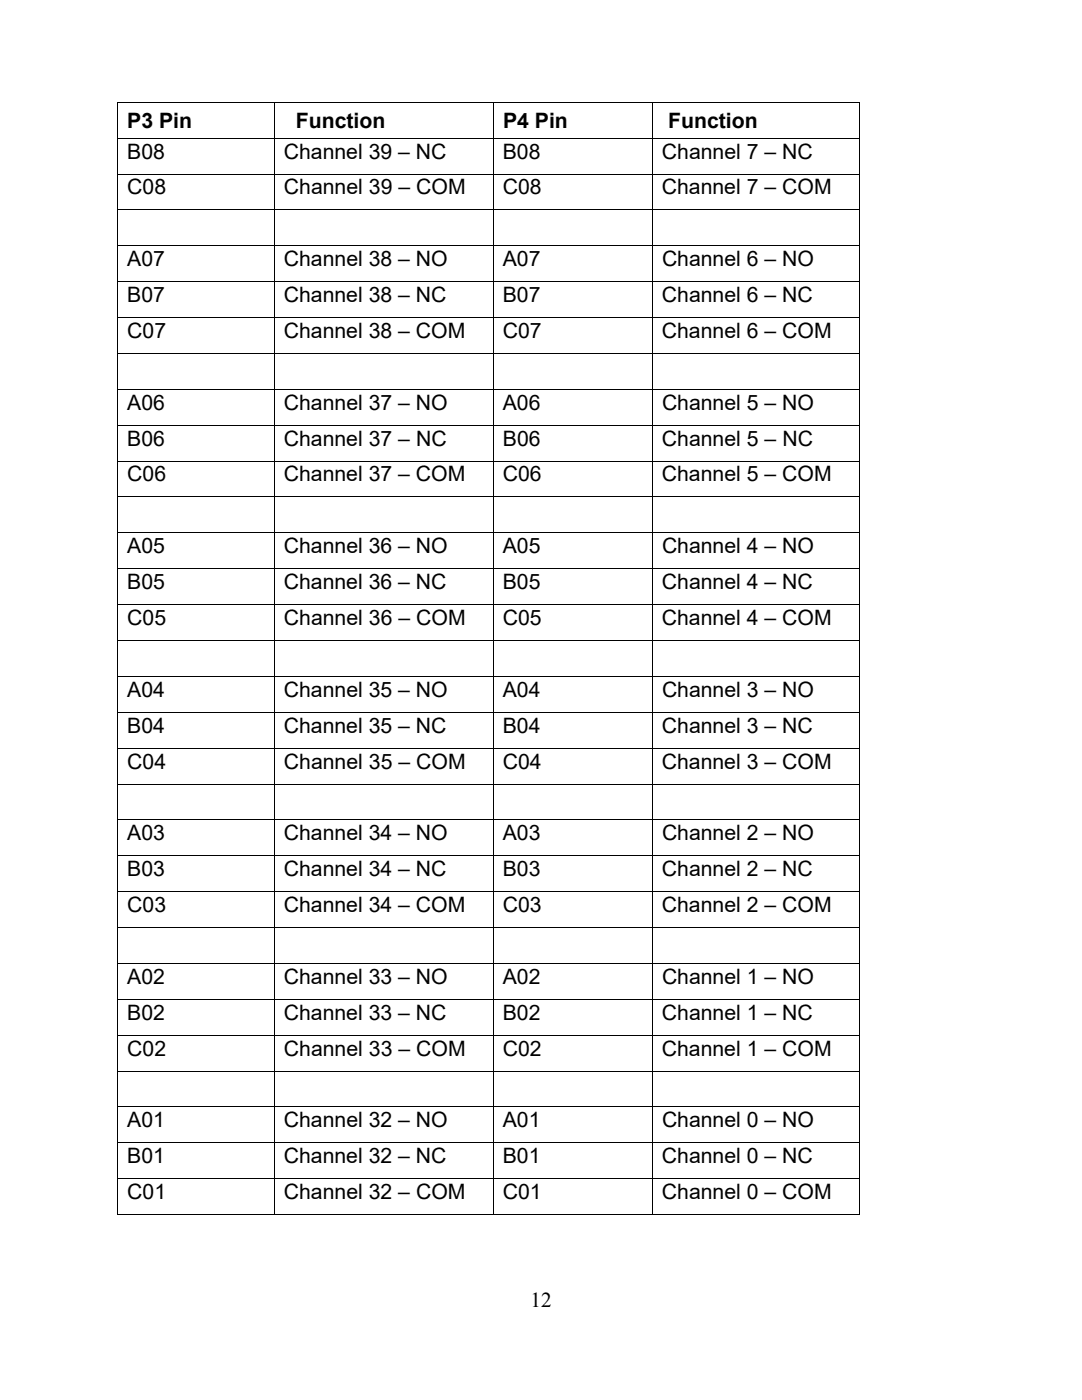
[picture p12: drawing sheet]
<svg xmlns="http://www.w3.org/2000/svg" width="216mm" height="279mm" viewBox="0 0 216 279" stroke-linecap="round" stroke-linejoin="round" font-family="sans-serif">
<defs><g id="words">
<g font-size="4.2">
<text x="25.4" y="25.5">P3 Pin</text>
<text x="59" y="25.5">Function</text>
<text x="100.4" y="25.5">P4 Pin</text>
<text x="133.3" y="25.5">Function</text>
<text x="25.4" y="31.6">B08</text>
<text x="56.6" y="31.6">Channel 39 – NC</text>
<text x="100.3" y="31.6">B08</text>
<text x="132.1" y="31.6">Channel 7 – NC</text>
<text x="25.4" y="38.8">C08</text>
<text x="56.6" y="38.8">Channel 39 – COM</text>
<text x="100.3" y="38.8">C08</text>
<text x="132.1" y="38.8">Channel 7 – COM</text>
<text x="25.4" y="53.1">A07</text>
<text x="56.7" y="53.1">Channel 38 – NO</text>
<text x="100.3" y="53.1">A07</text>
<text x="132.1" y="53.1">Channel 6 – NO</text>
<text x="25.4" y="60.3">B07</text>
<text x="56.6" y="60.3">Channel 38 – NC</text>
<text x="100.3" y="60.3">B07</text>
<text x="132.1" y="60.3">Channel 6 – NC</text>
<text x="25.4" y="67.4">C07</text>
<text x="56.6" y="67.4">Channel 38 – COM</text>
<text x="100.3" y="67.4">C07</text>
<text x="132.1" y="67.4">Channel 6 – COM</text>
<text x="25.4" y="81.8">A06</text>
<text x="56.7" y="81.8">Channel 37 – NO</text>
<text x="100.3" y="81.8">A06</text>
<text x="132.1" y="81.8">Channel 5 – NO</text>
<text x="25.4" y="88.9">B06</text>
<text x="56.6" y="88.9">Channel 37 – NC</text>
<text x="100.3" y="88.9">B06</text>
<text x="132.1" y="88.9">Channel 5 – NC</text>
<text x="25.4" y="96.1">C06</text>
<text x="56.6" y="96.1">Channel 37 – COM</text>
<text x="100.3" y="96.1">C06</text>
<text x="132.1" y="96.1">Channel 5 – COM</text>
<text x="25.4" y="110.4">A05</text>
<text x="56.7" y="110.4">Channel 36 – NO</text>
<text x="100.3" y="110.4">A05</text>
<text x="132.1" y="110.4">Channel 4 – NO</text>
<text x="25.4" y="117.6">B05</text>
<text x="56.6" y="117.6">Channel 36 – NC</text>
<text x="100.3" y="117.6">B05</text>
<text x="132.1" y="117.6">Channel 4 – NC</text>
<text x="25.4" y="124.7">C05</text>
<text x="56.6" y="124.7">Channel 36 – COM</text>
<text x="100.3" y="124.7">C05</text>
<text x="132.1" y="124.7">Channel 4 – COM</text>
<text x="25.4" y="139">A04</text>
<text x="56.7" y="139">Channel 35 – NO</text>
<text x="100.3" y="139">A04</text>
<text x="132.1" y="139">Channel 3 – NO</text>
<text x="25.4" y="146.2">B04</text>
<text x="56.6" y="146.2">Channel 35 – NC</text>
<text x="100.3" y="146.2">B04</text>
<text x="132.1" y="146.2">Channel 3 – NC</text>
<text x="25.4" y="153.4">C04</text>
<text x="56.6" y="153.4">Channel 35 – COM</text>
<text x="100.3" y="153.4">C04</text>
<text x="132.1" y="153.4">Channel 3 – COM</text>
<text x="25.4" y="167.7">A03</text>
<text x="56.7" y="167.7">Channel 34 – NO</text>
<text x="100.3" y="167.7">A03</text>
<text x="132.1" y="167.7">Channel 2 – NO</text>
<text x="25.4" y="174.9">B03</text>
<text x="56.6" y="174.9">Channel 34 – NC</text>
<text x="100.3" y="174.9">B03</text>
<text x="132.1" y="174.9">Channel 2 – NC</text>
<text x="25.4" y="182">C03</text>
<text x="56.6" y="182">Channel 34 – COM</text>
<text x="100.3" y="182">C03</text>
<text x="132.1" y="182">Channel 2 – COM</text>
<text x="25.4" y="196.3">A02</text>
<text x="56.7" y="196.3">Channel 33 – NO</text>
<text x="100.3" y="196.3">A02</text>
<text x="132.1" y="196.3">Channel 1 – NO</text>
<text x="25.4" y="203.5">B02</text>
<text x="56.6" y="203.5">Channel 33 – NC</text>
<text x="100.3" y="203.5">B02</text>
<text x="132.1" y="203.5">Channel 1 – NC</text>
<text x="25.4" y="210.7">C02</text>
<text x="56.6" y="210.7">Channel 33 – COM</text>
<text x="100.3" y="210.7">C02</text>
<text x="132.1" y="210.7">Channel 1 – COM</text>
<text x="25.4" y="225">A01</text>
<text x="56.7" y="225">Channel 32 – NO</text>
<text x="100.3" y="225">A01</text>
<text x="132.1" y="225">Channel 0 – NO</text>
<text x="25.4" y="232.1">B01</text>
<text x="56.6" y="232.1">Channel 32 – NC</text>
<text x="100.3" y="232.1">B01</text>
<text x="132.1" y="232.1">Channel 0 – NC</text>
<text x="25.4" y="239.3">C01</text>
<text x="56.6" y="239.3">Channel 32 – COM</text>
<text x="100.3" y="239.3">C01</text>
<text x="132.1" y="239.3">Channel 0 – COM</text>
<text x="105.8" y="260.9">12</text>
</g>
</g></defs>
<path d="M23.4 20.3h.2v.2h-.2zM171.4 20.3h.1v.2h-.1zM171.4 242.3h.1v.2h-.1z" fill="#000"/>
<g fill="none" stroke="#000" stroke-width=".2">
<path d="M23.4 20.4h148.1M23.4 27.6h148.1M23.4 34.7h148.1M23.5 20.5v7M23.5 27.6v7M23.5 34.8v7M54.7 20.5v7M54.7 27.6v7M54.7 34.8v7M98.4 20.5v7M98.4 27.6v7M98.4 34.8v7"/>
<path d="M130.2 20.5v7M130.2 27.6v7M130.2 34.8v7M171.5 20.5v7M171.5 27.6v7M171.5 34.8v7M23.4 41.9h148.1M23.4 49h148.1M23.4 56.2h148.1M23.5 42v7M23.5 49.1v7M23.5 56.3v7"/>
<path d="M54.7 42v7M54.7 49.1v7M54.7 56.3v7M98.4 42v7M98.4 49.1v7M98.4 56.3v7M130.2 42v7M130.2 49.1v7M130.2 56.3v7M171.5 42v7M171.5 49.1v7M171.5 56.3v7"/>
<path d="M23.4 63.4h148.1M23.4 70.5h148.1M23.4 77.7h148.1M23.5 63.5v6.9M23.5 70.6v7M23.5 77.8v7M54.7 63.5v6.9M54.7 70.6v7M54.7 77.8v7M98.4 63.5v6.9M98.4 70.6v7M98.4 77.8v7"/>
<path d="M130.2 63.5v6.9M130.2 70.6v7M130.2 77.8v7M171.5 63.5v6.9M171.5 70.6v7M171.5 77.8v7M23.4 84.9h148.1M23.4 92h148.1M23.4 99.2h148.1M23.5 84.9v7M23.5 92.1v7M23.5 99.3v7"/>
<path d="M54.7 84.9v7M54.7 92.1v7M54.7 99.3v7M98.4 84.9v7M98.4 92.1v7M98.4 99.3v7M130.2 84.9v7M130.2 92.1v7M130.2 99.3v7M171.5 84.9v7M171.5 92.1v7M171.5 99.3v7"/>
<path d="M23.4 106.3h148.1M23.4 113.5h148.1M23.5 106.4v7M23.5 113.6v7M54.7 106.4v7M54.7 113.6v7M98.4 106.4v7M98.4 113.6v7M130.2 106.4v7M130.2 113.6v7M171.5 106.4v7M171.5 113.6v7"/>
<path d="M23.4 120.6h148.1M23.4 127.8h148.1M23.4 135h148.1M23.5 120.7v7M23.5 127.9v7M23.5 135.1v6.9M54.7 120.7v7M54.7 127.9v7M54.7 135.1v6.9M98.4 120.7v7M98.4 127.9v7M98.4 135.1v6.9"/>
<path d="M130.2 120.7v7M130.2 127.9v7M130.2 135.1v6.9M171.5 120.7v7M171.5 127.9v7M171.5 135.1v6.9M23.4 142.1h148.1M23.4 149.3h148.1M23.4 156.5h148.1M23.5 142.2v7M23.5 149.4v7M23.5 156.5v7"/>
<path d="M54.7 142.2v7M54.7 149.4v7M54.7 156.5v7M98.4 142.2v7M98.4 149.4v7M98.4 156.5v7M130.2 142.2v7M130.2 149.4v7M130.2 156.5v7M171.5 142.2v7M171.5 149.4v7M171.5 156.5v7"/>
<path d="M23.4 163.6h148.1M23.4 170.8h148.1M23.4 177.9h148.1M23.5 163.7v7M23.5 170.9v7M23.5 178v7M54.7 163.7v7M54.7 170.9v7M54.7 178v7M98.4 163.7v7M98.4 170.9v7M98.4 178v7"/>
<path d="M130.2 163.7v7M130.2 170.9v7M130.2 178v7M171.5 163.7v7M171.5 170.9v7M171.5 178v7M23.4 185.1h148.1M23.4 192.3h148.1M23.4 199.4h148.1M23.5 185.2v7M23.5 192.4v6.9M23.5 199.5v7"/>
<path d="M54.7 185.2v7M54.7 192.4v6.9M54.7 199.5v7M98.4 185.2v7M98.4 192.4v6.9M98.4 199.5v7M130.2 185.2v7M130.2 192.4v6.9M130.2 199.5v7M171.5 185.2v7M171.5 192.4v6.9M171.5 199.5v7"/>
<path d="M23.4 206.6h148.1M23.4 213.7h148.1M23.5 206.7v7M23.5 213.8v7M54.7 206.7v7M54.7 213.8v7M98.4 206.7v7M98.4 213.8v7M130.2 206.7v7M130.2 213.8v7M171.5 206.7v7M171.5 213.8v7"/>
<path d="M23.4 220.9h148.1M23.4 228.1h148.1M23.4 235.2h148.1M23.5 221v7M23.5 228.2v6.9M23.5 235.3v7.2M54.7 221v7M54.7 228.2v6.9M54.7 235.3v7.2M98.4 221v7M98.4 228.2v6.9M98.4 235.3v7.2"/>
<path d="M130.2 221v7M130.2 228.2v6.9M130.2 235.3v7.2M171.5 221v7M171.5 228.2v6.9M171.5 235.3v7.2M23.4 242.4h31.3M54.8 242.4h43.5M98.5 242.4h31.6M130.3 242.4h41.1"/>
</g>
<use href="#words"/>
</svg>
